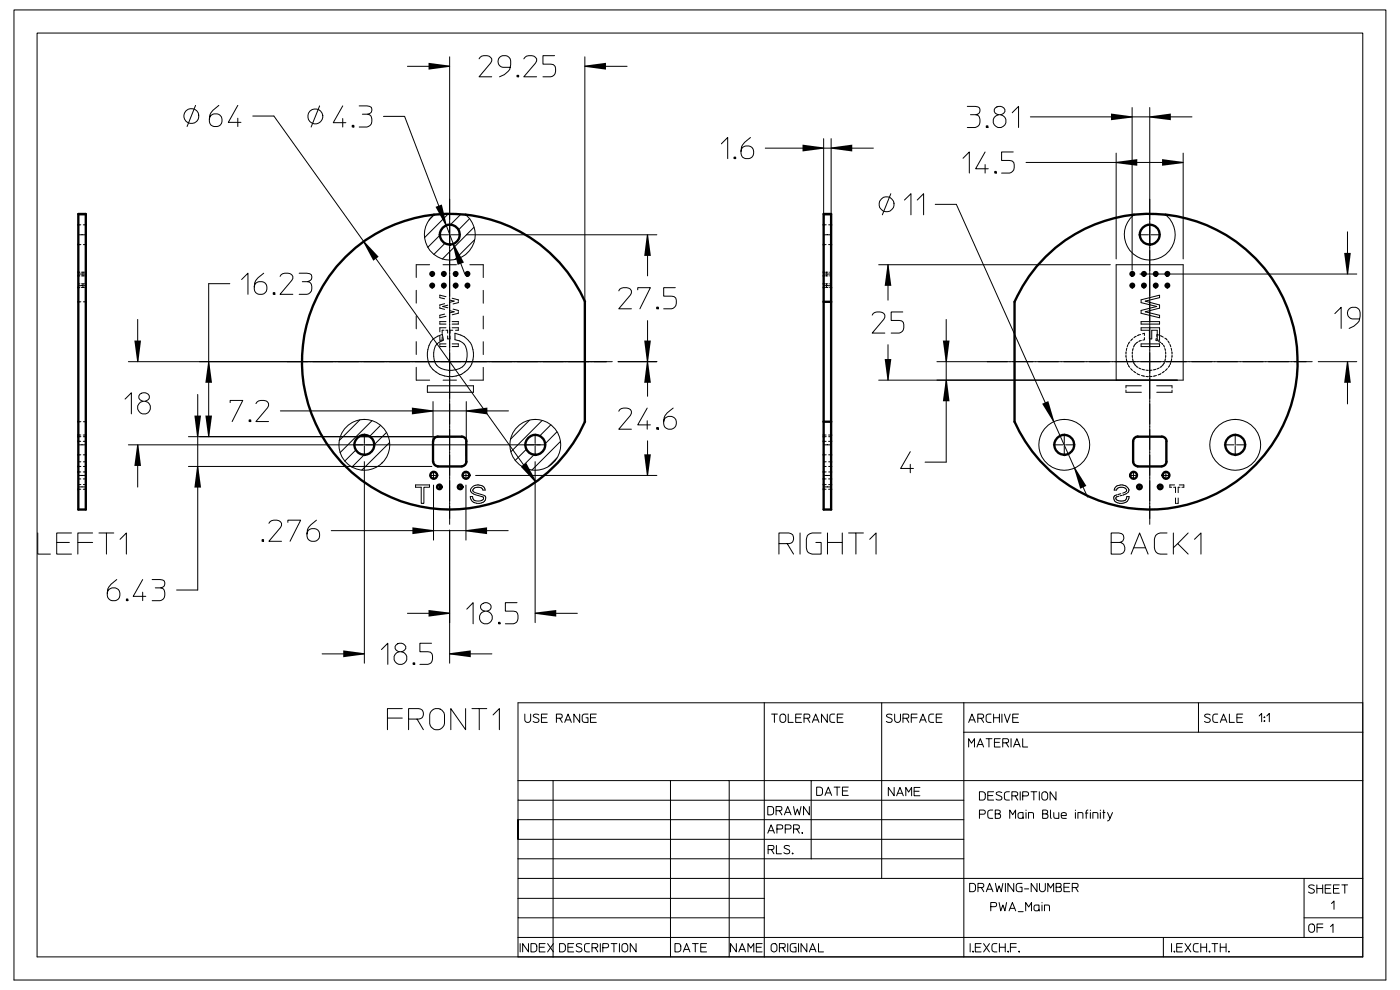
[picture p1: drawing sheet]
<svg xmlns="http://www.w3.org/2000/svg" width="297mm" height="210mm" viewBox="0 0 297 210" stroke-linecap="round" stroke-linejoin="round" font-family="sans-serif">
<g fill="none" stroke="#000" stroke-width=".21">
<path d="M3 2.1h291v205.8h-291zM7.9 7h281.2v196h-281.2zM86.4 14.1h9M95.4 12.1v97.9M101.6 12.5a1.62 1.62 0 0 1 2.7 0v.4l-.2 .5-2.5 2.9h2.7M108.2 14.3h-1.6a1.32 1.32 0 0 1-.7-2 1.32 1.32 0 0 1 2.1-.1 2.8 2.8 0 0 1-2 4.1M109.7 16h.3v.3h-.3zM109.8 16.1l.1 .1zM111.1 12.5a1.66 1.66 0 0 1 2.7 0v.4l-.2 .5-2.5 2.9h2.7M117.7 11.8h-2.5v1.8l2.2 .1a1.53 1.53 0 0 1-.6 2.6h-1.6M124.1 14.1h8.9M124.1 12.1v76.1"/>
<path d="M41.5 22.4l-1.8 4.4M46.4 22.4a3.3 3.3 0 0 0-2 3.3 1.41 1.41 0 0 0 2 1 1.41 1.41 0 0 0 .5-2.1 1.41 1.41 0 0 0-2.2-.1l-.3 .8M50.4 22.4l-2 3.6h2.7M50.4 25.1v1.7M53.6 24.6h4.5l55.6 77.6M67.8 22.5l-1.8 4.4M72.7 22.5l-2 3.5h2.7M72.7 25.1v1.8M74.7 26.6h.4v.3h-.4zM74.9 26.7l.1 .1zM76.2 22.5l2.2 .1a.88 .88 0 0 1 .5 1 .88 .88 0 0 1-.9 .6 1.37 1.37 0 0 1 .5 2.4l-.6 .3h-1.7M76.9 24.2h1.1"/>
<path d="M81.4 24.7h4.4l12.8 33.3M153 30.5l1.4-1.3v4.4M155.7 33.3h.4v.3h-.4zM155.8 33.4l.2 .1zM159.2 29.2a3.3 3.3 0 0 0-2 3.3 1.39 1.39 0 0 0 1.8 1.1 1.39 1.39 0 0 0 .8-1.9 1.39 1.39 0 0 0-1.9-.6l-.4 .2-.3 .8M162.3 31.4h23M174.7 29.4v17.1M176.3 29.4v17.1M204.3 33.6l1.3-1.4v4.5M205.2 22.6l2.3 .1a.89 .89 0 0 1 .4 1 .89 .89 0 0 1-.9 .6 1.35 1.35 0 0 1 .8 2.1l-.2 .3-.7 .3h-1.7M205.9 24.3h1.1M209 32.2l-2 3.6h2.7"/>
<path d="M209 34.9v1.8M209.2 26.7h.4v.3h-.4zM209.4 26.8l.1 .1zM211 36.4h.3v.3h-.3zM211.1 22.9a1.2 1.2 0 0 1 1.3-.3 1.2 1.2 0 0 1 .8 1.1 1.18 1.18 0 0 1-1.3 .6 1.18 1.18 0 0 1-1-1.1zM211.1 36.5l.1 .1zM211.8 24.3a1.39 1.39 0 0 0-.9 2.2 1.39 1.39 0 0 0 2.3 0 1.39 1.39 0 0 0-.9-2.2M214.7 23.9l1.4-1.3v4.4M214.9 32.2h-2.4v1.8l2.2 .1a1.53 1.53 0 0 1-.6 2.6h-1.6M217.7 34.5h33.3M218.6 24.8h34.3M236.8 32.5v22.4"/>
<path d="M240.2 22.8v34.5M243.9 22.8v87.2M251 32.5v22.4M16.6 45.6h1.6M51.3 59.3l1.3-1.3v4.4M56 58a3.1 3.1 0 0 0-2 3.8 1.38 1.38 0 0 0 2.1 .4 1.38 1.38 0 0 0 0-2.2 1.38 1.38 0 0 0-2.1 .4l-.1 .4M59.4 58.6a1.66 1.66 0 0 1 2.7 0v.5l-.2 .4-2.5 2.9h2.7M63.5 58l2.2 .1a.9 .9 0 0 1 .4 1 .9 .9 0 0 1-.9 .7 1.29 1.29 0 0 1 .8 2l-.5 .5-.4 .1h-1.6M64.1 59.8h1.1M92.1 45.5a5.4 5.4 0 0 0-.6 7.9 5.4 5.4 0 0 0 7.9 0 5.4 5.4 0 0 0-.6-7.9M92.1 45.5l-1.1 1.2M93.3 49.9l-2.6 2.6"/>
<path d="M94.4 51.6l-2.4 2.4M95.1 45.4l-5 5M97.8 45.5l-2.3 2.2M99 49.8h40.3M99.6 46.4l-2.3 2.4M100.5 48.2l-6.7 6.8M100.7 50.9l-4.2 4.2M137.4 49.8v8.7M174.7 45.6h1.6M186.4 56.2h49.1M188.4 56.2v7.5M189 41.1l-1.8 4.5"/>
<path d="M191.9 42.4l1.4-1.3v4.5M194.6 42.4l1.3-1.3v4.5M198.4 43.3h4.5l27.8 62.1M240.6 45.5a5.4 5.4 0 0 0-.7 7.9 5.4 5.4 0 0 0 8 0 5.4 5.4 0 0 0-.6-7.9M241.8 58.1h46M285.9 49.2v8.9M27.2 76.7h101.5M29.2 67.8v8.9M48.8 60.2h-4.5v32.4M58 62.1h.3v.3h-.3zM58.1 62.2l.1 .1zM91.9 71.9l1.9-1 .3 1.3a2.82 2.82 0 0 0-2.1 3.4 2.91 2.91 0 0 0 3.2 3 3.3 3.3 0 0 0 3.8-2.3 3.7 3.7 0 0 0-.9-3.6l-.6-.4-1-.2v-1.4a4.6 4.6 0 0 1 3.9 4.9 4.6 4.6 0 0 1-4.5 4.3 4.8 4.8 0 0 1-4.8-2.6 4.8 4.8 0 0 1 .8-5.4z"/>
<path d="M93.3 72.2h.5M95 71.9h.5M131.1 76.7h8.2M131.3 61.7a1.62 1.62 0 0 1 2.6 0v.5l-.2 .4-2.4 2.9h2.6M135.3 61.5v-.5h2.7l-2.3 4.5M137.4 68v16.1M139.3 65.1h.4v.4h-.4zM139.5 65.3l.1 .1zM143.3 61h-2.5v1.8l2.2 .1a1.53 1.53 0 0 1-.5 2.6h-1.7M185 66.8a1.62 1.62 0 0 1 2.7 0v.5l-.2 .4-2.5 3h2.7M188.4 73.1v7.5M191.5 66.2h-2.4v1.8l2.2 .1a1.56 1.56 0 0 1-.6 2.6h-1.6"/>
<path d="M198.8 76.7h78.3M200.7 67.8v30.2h-4.4M240.6 77.1l.6 .7M241.2 72.7l-.6 .7M242.1 63.6l3.9-1v.5l-3 .8 3 .8v.7l-3 .7 3 .8v.5l-3.9-.9v-.6l3.3-.9-3.3-.8zM242.1 69.5h3.9v2.7h-.5v-2.1h-1.2v1.8h-.5v-1.8h-1.7zM242.1 68.2h3.9v.5h-3.9zM242.1 72.9h3.9v.6h-3.9zM246.9 77.1l-.6 .7M279.6 76.7h8.2M283.2 66.5l1.3-1.3v4.5M285.9 76.7v9"/>
<path d="M288.4 67.7h-1.5a1.32 1.32 0 0 1-.8-2 1.32 1.32 0 0 1 2.1-.2 2.85 2.85 0 0 1-2 4.2M26.5 84.7l1.4-1.4v4.5M27.2 94.4h87.4M29.2 94.4v8.9M29.7 83.6a1.17 1.17 0 0 1 1.2-.2 1.17 1.17 0 0 1 .8 1 1.16 1.16 0 0 1-1.3 .7 1.16 1.16 0 0 1-.9-1.1zM30.3 85.1a1.37 1.37 0 0 0-.9 2.1 1.37 1.37 0 0 0 2.3 0 1.37 1.37 0 0 0-.9-2.1M40 92.6h56.7M40 98.9h51.6M41.9 83.7v41.5h-4.4M48.8 85.4v-.5h2.7l-2.3 4.5M52.8 89.1h.4v.3h-.4zM53 89.2l.1 .1z"/>
<path d="M54.3 85.6a1.63 1.63 0 0 1 2.7 0v.5l-.2 .4-2.5 2.9h2.7M59.5 87.2h48.4M75.5 95.5l-2.4 2.3M76.3 89.1l-4.3 4.3M77.3 96.5l-2.7 2.6M77.3 97.9v42.8M78.9 89.2l-6.8 6.8M80.7 90.2l-2.3 2.4M81.2 98.1l-.2 .1M82 91.7l-2.6 2.6M82.7 93.9l-5.9 5.8M90.7 81.8h9.7v1.4h-9.7z"/>
<path d="M91.9 85.2v11.5M98.9 85.2v11.5M111.7 95.3l-2.4 2.4M112.3 89.1l-4 4.1M113.3 96.5l-2.5 2.5M113.5 97.9v34.2M115 89.2l-6.6 6.6M116.8 90.1l-2.3 2.4M118.1 97.1l-1.8 1.9M118.1 91.6l-2.5 2.5M118.9 93.7l-6.1 6M131.3 87.2a1.62 1.62 0 0 1 2.6 0l-.2 .9-2.4 2.9h2.6"/>
<path d="M137.3 86.6l-2 3.5h2.7M137.3 89.2v1.8M137.4 93.5v7.4M139.3 90.7h.4v.3h-.4zM139.5 90.8l.1 .1zM142.8 86.6a3.2 3.2 0 0 0-2 3.3 1.41 1.41 0 0 0 2 1 1.41 1.41 0 0 0 .5-2.1 1.41 1.41 0 0 0-2.2-.1l-.3 .8M186.4 80.6h64.6v-24.4h-14.2v24.4M193.1 95.8l-2 3.6h2.7M193.1 98.5v1.8M8 113.1v4.4h2.7M12 115.1h2.7M15.2 113.1h-3.2v4.4h3.2"/>
<path d="M16.5 115.1h3.1M19.6 113.1h-3.1v4.4M21 113.1h1.6v4.4M22.6 113.1h1.5M25.5 114.4l1.3-1.3v4.4M55.6 114.5h.3v.3h-.3zM55.7 114.6l.1 .1zM57 111a1.63 1.63 0 0 1 2.7 0v.5l-.2 .4-2.5 2.9h2.7M61.1 110.8v-.5h2.7l-2.3 4.5M67.1 110.3a3.2 3.2 0 0 0-2 3.4 1.39 1.39 0 0 0 1.8 1.1 1.39 1.39 0 0 0 .9-1.9 1.39 1.39 0 0 0-2-.7l-.4 .3-.3 .8M70.3 112.6h37.5M88.2 102.9h2.9v.5h-1.2v3.4h-.5v-3.4h-1.2z"/>
<path d="M92 102.9v11.7M95.4 112.5v28.2M98.8 102.9v11.7M100.2 103.4a1.69 1.69 0 0 1 2.7 .6h-.5a1.2 1.2 0 0 0-1.1-.6 1.2 1.2 0 0 0-1 .7l.5 .4 1.7 .5a.86 .86 0 0 1 .6 1 .86 .86 0 0 1-.9 .7 1.71 1.71 0 0 1-2.4-1.4h.5a1.13 1.13 0 0 0 1.6 .9l.3-.1a.43 .43 0 0 0 .4-.3 .43 .43 0 0 0-.2-.4l-.9-.3a1.91 1.91 0 0 1-1.7-1.1zM100.9 100.9h38.4M165.2 115.3v2.2M167 115.3h-1.8v-2.2h2.2a1.14 1.14 0 0 1 1 1.3 1.14 1.14 0 0 1-1.4 .9l1.3 2.2M169.7 113.1v4.4M174.2 113.1h-1.9a1.33 1.33 0 0 0-1.2 1.3 3.2 3.2 0 0 0 .4 2.8l.8 .3h1.9v-2.4h-1.1M175.5 113.1v4.4M175.5 115.1h3.2M178.7 113.1v4.4"/>
<path d="M180 113.1h1.6v4.4M181.6 113.1h1.6M184.5 114.4l1.3-1.3v4.4M235.7 115.1h1.8a1.27 1.27 0 0 1 1.1 1.1 1.27 1.27 0 0 1-.9 1.3h-2v-4.4l2.2 .1a1.01 1.01 0 0 1 .5 1.1 1.01 1.01 0 0 1-.9 .8M236.8 105a.86 .86 0 0 0-.6 1 .86 .86 0 0 0 .9 .7 1.71 1.71 0 0 0 2.4-1.4h-.5a1.13 1.13 0 0 1-1.6 .9l-.3-.1a.43 .43 0 0 1-.4-.3 .43 .43 0 0 1 .2-.4l.2-.1M238.5 104.5l.4-.2a.81 .81 0 0 0-.3-.8 .81 .81 0 0 0-.8-.1 .88 .88 0 0 0-.9 .6h-.5a1.63 1.63 0 0 1 2.5-.9l.2 .3a.71 .71 0 0 1 .2 1.1M238.9 104.8l-.5 .2M240 117.5l1.8-4.4 1.8 4.4M240.5 116.2h2.5M247.6 113.1h-1.5a1.4 1.4 0 0 0-1.2 1.3v1.8a1.35 1.35 0 0 0 1.2 1.3h1.5M248.2 102.9v.5M248.9 113.1v4.4"/>
<path d="M249.8 115.3l-.9 .9M251.1 102.9v.5M252.1 113.1l-2.3 2.2 2.3 2.2M253.4 114.4l1.4-1.3v4.4M24.8 122.9a3.3 3.3 0 0 0-2 3.4 1.36 1.36 0 0 0 2 .9 1.36 1.36 0 0 0 0-2.3 1.36 1.36 0 0 0-2 .9M26.8 127.1h.3v.3h-.3zM26.9 127.2l.1 .1zM30.3 122.9l-2 3.6h2.6M30.3 125.6v1.8M32.3 122.9l2.2 .1a.89 .89 0 0 1 .4 1 .89 .89 0 0 1-.8 .7 1.35 1.35 0 0 1 .8 2l-.3 .4-.6 .3h-1.7M32.9 124.7h1.2M68.3 138.7h9"/>
<path d="M80.9 137.8l1.4-1.4v4.5M84 136.8a1.18 1.18 0 0 1 1.3-.3 1.18 1.18 0 0 1 .8 1.1 1.18 1.18 0 0 1-1.3 .7 1.18 1.18 0 0 1-1-1.2zM84.7 138.2a1.37 1.37 0 0 0-.9 2.1 1.37 1.37 0 0 0 2.3 0 1.37 1.37 0 0 0-.9-2.1M86.4 130.1h9M91.5 136.4h-2.4v1.8l2.2 .2a1.56 1.56 0 0 1-.5 2.5h-1.7M95.4 138.7h9M99 129.2l1.4-1.4v4.5M102.2 128.2a1.15 1.15 0 0 1 1.2-.3 1.15 1.15 0 0 1 .8 1.1 1.16 1.16 0 0 1-1.3 .6 1.16 1.16 0 0 1-.9-1.1zM102.8 129.6a1.37 1.37 0 0 0-.9 2.1 1.37 1.37 0 0 0 2.3 0 1.37 1.37 0 0 0-.9-2.1M105.8 132h.3v.3h-.3zM105.9 132.1l.1 .1zM109.7 127.8h-2.5v1.8l2.3 .1a1.55 1.55 0 0 1-.6 2.6h-1.7"/>
<path d="M113.5 130.1h9M82.2 152.3h3.1M85.3 150.3h-3.1v4.5M86.7 152.5v2.3M87.6 140.6h.4v.3h-.4zM87.7 140.7l.1 .1zM88.5 152.5h-1.8v-2.2h2.1a1.13 1.13 0 0 1 1 1.3 1.13 1.13 0 0 1-1.3 .9l1.3 2.3M91.5 150.9a1.59 1.59 0 0 1 1.6-.6 1.59 1.59 0 0 1 1.2 1.4v1.7a1.58 1.58 0 0 1-1.6 1.4 1.58 1.58 0 0 1-1.5-1.4v-1.7zM98.8 150.3v4.5l-3.2-4.5v4.5M100.1 150.3h1.6v4.5M101.7 150.3h1.6M104.6 151.7l1.3-1.4v4.5"/>
<path d="M111.3 151.5v1.2a.62 .62 0 0 0 .7 .6 .62 .62 0 0 0 .6-.6v-1.2M114.3 151.7a.6 .6 0 0 0-.7-.3 .6 .6 0 0 0-.4 .6l.9 .4a.49 .49 0 0 1 .2 .7 .49 .49 0 0 1-.7 .1l-.5-.2M114.9 152.3h1M116.1 151.5h-1.2v1.7h1.2M118 152.4v.8M118.7 152.4h-.7v-.9h.9a.45 .45 0 0 1 .4 .5 .45 .45 0 0 1-.6 .4l.6 .8M119.8 153.2l.7-1.7 .7 1.7M120 152.7h1M123 151.5v1.7l-1.3-1.7v1.7M124.7 151.5h-.9l-.3 .5 .1 1 .4 .2h.7v-.9h-.4M125.3 152.3h1M126.5 151.5h-1.2v1.7h1.2"/>
<path d="M162.1 149.1v37.2h-52.2v4.3M163.7 151.5h.6v1.7M164.3 151.5h.6M165.6 151.7a.62 .62 0 0 1 .6-.2 .62 .62 0 0 1 .5 .5v.7a.62 .62 0 0 1-.6 .6 .62 .62 0 0 1-.6-.6zM167.2 151.5v1.7h1.1M168.8 152.3h1.1M170 151.5h-1.2v1.7h1.2M170.6 152.4v.8M171.3 152.4h-.7v-.9h.8a.45 .45 0 0 1 .4 .5 .45 .45 0 0 1-.5 .4l.5 .8M172.3 153.2l.7-1.7 .7 1.7M172.5 152.7h1M175.5 151.5v1.7l-1.2-1.7v1.7"/>
<path d="M177.1 151.5h-.7l-.3 .2-.1 .3 .1 1 .3 .2h.7M177.6 152.3h1.1M178.9 151.5h-1.3v1.7h1.3M187 149.1h-77.1v16.5M189.2 151.7a.6 .6 0 0 0-.6-.3 .6 .6 0 0 0-.5 .6l.9 .4a.49 .49 0 0 1 .2 .7 .49 .49 0 0 1-.7 .1l-.5-.2M189.8 151.5v1.2a.62 .62 0 0 0 .6 .6 .62 .62 0 0 0 .6-.6v-1.2M191.6 152.4v.8M192.3 152.4h-.7v-.9h.8a.45 .45 0 0 1 .4 .5 .45 .45 0 0 1-.5 .4l.5 .8M193.3 152.3h1.3M194.6 151.5h-1.3v1.7M195.1 153.2l.7-1.7 .7 1.7M195.3 152.7h1"/>
<path d="M198.1 151.5h-.8l-.3 .5 .1 1 .2 .2h.8M198.6 152.3h1.1M199.8 151.5h-1.2v1.7h1.2M204.5 149.1v53.9h42.3v-4.1M204.5 149.1h-17.5v16.5M204.5 149.1h49.7v6.2M204.5 155.3h84.6M205.5 153.2l.7-1.7 .7 1.7M205.5 158.5v-1.8l.6 .9 .6-.9v1.8M205.7 152.7h1M207.3 158.5l.7-1.8 .7 1.8M207.4 152.4v.8"/>
<path d="M207.5 157.9h1M208.1 152.4h-.7v-.9h.9a.45 .45 0 0 1 .4 .5 .45 .45 0 0 1-.6 .4l.6 .8M209.2 156.7h.6v1.8M209.8 156.7h.6M210.3 151.5h-.8l-.2 .2-.1 .3 .1 1 .2 .2h.8M210.8 151.5v1.7M210.8 152.3h1.2M211 157.5h1M212 151.5v1.7M212.2 156.7h-1.2v1.8h1.2M212.5 151.5v1.7M212.7 157.6v.9"/>
<path d="M213.1 151.5l.6 1.7 .6-1.7M213.4 157.6h-.7v-.9h.9a.45 .45 0 0 1 .4 .5 .45 .45 0 0 1-.6 .4l.6 .9M214.5 156.7v1.8M214.8 152.3h1.1M215 158.5l.7-1.8 .7 1.8M215.2 157.9h1M216.1 151.5h-1.3v1.7h1.3M217 156.7v1.8h1M254.2 149.1h34.9v37.2M256.7 151.7a.6 .6 0 0 0-.7-.3 .6 .6 0 0 0-.4 .6l.9 .4a.49 .49 0 0 1 .2 .7 .49 .49 0 0 1-.7 .1l-.5-.2M258.3 151.5h-.7l-.3 .5 .1 1 .2 .2h.7M258.9 153.2l.7-1.7 .7 1.7"/>
<path d="M259.1 152.7h1M260.8 151.5v1.7h1.1M262.4 152.3h1.1M263.6 151.5h-1.2v1.7h1.2M267.1 151.9l.6-.6v1.8M268.2 152.9l.1 .1zM268.2 152.1l.1 .1zM268.2 153h.1M268.2 152.2h.1M268.7 151.9l.6-.6v1.8M109.9 165.6v4.1h94.6M109.9 178v-4.1v4.1"/>
<path d="M109.9 169.7v16.6M109.9 165.6h32.3M109.9 173.9h94.6M109.9 178h94.6M117.3 165.6v37.4h24.9v-37.4M142.2 165.6h12.5v37.4h-12.5M154.7 165.6h17.4M162.9 171.1h.7l.4 .2 .1 1-.2 .4-1 .2zM162.9 176.7l.7-1.7 .7 1.7M163.1 176.2h1M164.6 172v.9M164.7 179.3v1.8h1.1"/>
<path d="M164.8 175.9h.9a.44 .44 0 0 0 .4-.5 .44 .44 0 0 0-.4-.4h-.9v1.7M165.3 172h-.7v-.9h.9a.45 .45 0 0 1 .4 .5 .45 .45 0 0 1-.6 .4l.6 .9M166.4 172.9l.7-1.8 .7 1.8M166.6 175.9h.8a.44 .44 0 0 0 .4-.5 .44 .44 0 0 0-.4-.4h-.8v1.7M166.7 172.3h.9M167.5 179.5a.6 .6 0 0 0-.7-.2 .6 .6 0 0 0-.4 .6l.9 .4a.45 .45 0 0 1 .2 .5 .45 .45 0 0 1-.4 .3l-.8-.2M168.3 171.1l.4 1.8 .5-1.3 .4 1.3 .3-1.8M168.3 175.9v.8M169.1 175.9h-.8v-.9h.9a.45 .45 0 0 1 .4 .5 .45 .45 0 0 1-.5 .4l.5 .8M170.1 176.6l.2 .1zM170.2 176.7h.1M171.7 171.1v1.8l-1.2-1.8v1.8"/>
<path d="M173.2 167h.8l.4 .3 .1 .9-.2 .4-1.1 .1zM175 168.7l.7-1.7 .7 1.7M175.3 168.2h.9M177 167h.6v1.7M177.6 167h.6M178.7 167.8h1.1M180 167h-1.3v1.7h1.3M187 165.6h-14.9v16.6M187 165.6h102.1M187 165.6v20.7M189.7 167v1.8l-1.2-1.8v1.8M190.2 168.8l.7-1.8 .7 1.8"/>
<path d="M190.4 168.3h1M192.2 168.8v-1.8l.6 1 .6-1v1.8M193.9 167.8h1.1M195.2 167h-1.3v1.8h1.3M207.8 167.9h.7l.5 .4v.9l-.2 .4-1 .1zM207.8 172.7h.8a.44 .44 0 0 0 .4-.4 .44 .44 0 0 0-.4-.5h-.8v1.8M209.5 168.8h1.1M210.6 171.8l-.9 .2-.2 .4 .1 1 .3 .2h.7M210.8 167.9h-1.3v1.8h1.3M211.1 172.6h.7a.49 .49 0 0 1 .5 .5 .49 .49 0 0 1-.4 .5h-.8v-1.8h.7l.4 .2v.3l-.4 .3M212.5 168.1a.72 .72 0 0 0-1.2 .3l1 .5a.47 .47 0 0 1 .2 .7 .47 .47 0 0 1-.7 .1l-.5-.2M214.1 167.9l-.8 .2-.2 .4v1l.3 .2h.7"/>
<path d="M214.2 173.6v-1.8l.6 1 .6-1v1.8M214.7 168.8v.9M215.4 168.8h-.7v-.9h.8a.45 .45 0 0 1 .4 .6 .45 .45 0 0 1-.5 .3l.5 .9M216.4 167.9v1.8M217 168.8h.8a.44 .44 0 0 0 .4-.4 .44 .44 0 0 0-.4-.5h-.8v1.8M217 173.3l-.4 .3-.5-.1v-1l.9-.1 .1 1.2M217.7 171.8v.1M217.7 172.4v1.2M218.2 173.6v-1.2l1 .1 .1 1.1M218.7 167.9h.6v1.8M219.3 167.9h.7M220.5 167.9v1.8"/>
<path d="M221.2 172.6h.7a.49 .49 0 0 1 .4 .5 .49 .49 0 0 1-.3 .5h-.8v-1.8h.7l.3 .2v.3l-.3 .3M221.2 168.1a.64 .64 0 0 1 1 .4v.7a.62 .62 0 0 1-.6 .5 .62 .62 0 0 1-.6-.5v-.7zM222.8 171.8v1.5l.2 .3M223.6 172.4v.8l.1 .3 .3 .1h.6v-1.2M224 167.9v1.8l-1.2-1.8v1.8M225.1 173h1.1a.55 .55 0 0 0-.4-.6 .55 .55 0 0 0-.7 .3l.2 .8 .9 .1M228.1 171.8v.1M228.1 172.4v1.2M228.7 173.6v-1.2h.8l.2 .1v1.1M230.3 172.5h.5M230.8 171.8l-.4 .3v1.5M231.3 171.8v.1"/>
<path d="M231.3 172.4v1.2M231.8 173.6v-1.2h.9l.2 .1v1.1M233.4 171.8v.1M233.4 172.4v1.2M234 172.4h.4M234.1 171.8v1.8M234.9 172.4l.6 1.2 .5-1.2M235.5 173.6l-.3 .5h-.3M109.9 190.6v4.1h52.2M109.9 194.7v8.3M109.9 198.9h179.2M109.9 190.6h52.2"/>
<path d="M109.9 182.2h94.6M162.9 180.2v.9M163.7 180.2h-.8v-.9h.9a.45 .45 0 0 1 .4 .6 .45 .45 0 0 1-.5 .3l.5 .9M168.1 181l.1 .1zM168.2 181h.1M205.7 187.4h.9l.3 .3v1.1l-.3 .3-.9 .1zM207.5 188.3v.9M208.2 188.3h-.7v-.9h.8a.45 .45 0 0 1 .4 .5 .45 .45 0 0 1-.5 .4l.5 .9M209.2 189.2l.7-1.8 .7 1.8M209.4 188.6h1M210.2 192.3h.8a.44 .44 0 0 0 .4-.4 .44 .44 0 0 0-.4-.5h-.8v1.8M211.2 187.4l.3 1.8 .4-1.3 .5 1.3 .4-1.8"/>
<path d="M211.9 191.4l.4 1.8 .5-1.2 .4 1.2 .3-1.8M213.3 187.4v1.8M214.1 193.2l.7-1.8 .7 1.8M214.3 192.7h1M215.1 187.4v1.8l-1.3-1.8v1.8M216 193.4h1.1M216.8 187.4h-.9l-.2 .2-.1 .3 .1 1 .4 .3h.7v-1h-.4M217.3 188.6h.9M217.6 193.2v-1.8l.6 1 .6-1v1.8M220 187.4v1.8l-1.2-1.8v1.8M220.4 192.9a.59 .59 0 0 1-.5 .3 .59 .59 0 0 1-.5-.3v-.6l.2-.3h.8l.1 1.2M220.5 187.4v1.2a.62 .62 0 0 0 .6 .6 .62 .62 0 0 0 .7-.6v-1.2"/>
<path d="M221.1 191.4v.1M221.1 192v1.2M221.6 193.2v-1.2h.9l.1 .2v1M222.3 189.2v-1.8l.6 1 .6-1v1.8M224 188.2h.8a.49 .49 0 0 1 .4 .4 .49 .49 0 0 1-.4 .6h-.8v-1.8h.7a.41 .41 0 0 1 .4 .4 .41 .41 0 0 1-.3 .4M225.7 188.2h1.1M226.9 187.4h-1.2v1.8h1.2M227.5 188.3v.9M228.2 188.3h-.7v-.9h.8a.45 .45 0 0 1 .4 .5 .45 .45 0 0 1-.5 .4l.5 .9M276.6 186.3v12.6M277.8 196.1a.61 .61 0 0 1 .7-.1 .61 .61 0 0 1 .4 .5v.7a.62 .62 0 0 1-.6 .6 .62 .62 0 0 1-.7-.6v-.7zM278.8 187.9a.74 .74 0 0 0-1.2 .2l1 .5a.45 .45 0 0 1 .2 .5 .45 .45 0 0 1-.5 .4l-.7-.3"/>
<path d="M279.4 187.7v1.8M279.4 188.5h1.2M279.4 196.8h1.2M280.6 187.7v1.8M280.6 196h-1.2v1.8M281.1 188.5h1.1M282.3 196.6l.5-.6v1.8M282.4 187.7h-1.3v1.8h1.3M282.5 191.7l.5-.6v1.8M282.9 188.5h1.1M284.1 187.7h-1.2v1.8h1.2M284.7 187.7h.6v1.8"/>
<path d="M285.3 187.7h.6M289.1 186.3v8.4h-12.5M289.1 194.7v8.3M289.1 186.3h-127v16.7M110.3 200.2v1.7M112.1 200.2v1.7l-1.2-1.7v1.7M112.6 200.2h.9l.3 .3 .1 .9-.2 .4-1.1 .1zM114.4 200.9h1.1M115.6 200.2h-1.2v1.7h1.2M116.2 200.2l1.2 1.7M117.4 200.2l-1.2 1.7M118.7 200.2h.7l.4 .2 .1 1-.3 .5h-.9z"/>
<path d="M120.5 200.9h1M121.7 200.2h-1.2v1.7h1.2M123.4 200.3a.61 .61 0 0 0-.7-.2 .61 .61 0 0 0-.4 .6l.9 .4a.44 .44 0 0 1 .3 .5 .44 .44 0 0 1-.5 .3l-.8-.2M125.1 200.2h-.8l-.3 .5 .1 1 .4 .2h.6M125.6 201v.9M126.3 201h-.7v-.8h.8a.45 .45 0 0 1 .4 .5 .45 .45 0 0 1-.5 .3l.5 .9M127.4 200.2v1.7M127.9 201h.8a.44 .44 0 0 0 .4-.4 .44 .44 0 0 0-.4-.4h-.8v1.7M129.6 200.2h.6v1.7M130.2 200.2h.7M131.4 200.2v1.7M132 200.4a.64 .64 0 0 1 .7-.2 .64 .64 0 0 1 .5 .5v.7a.62 .62 0 0 1-.6 .5 .62 .62 0 0 1-.7-.5z"/>
<path d="M134.9 200.2v1.7l-1.2-1.7v1.7M143.2 200.2h.9l.3 .3v.9l-.2 .4-1 .1zM145 201.9l.7-1.7 .7 1.7M145.2 201.4h1M146.9 200.2h.6v1.7M147.5 200.2h.6M148.7 200.9h1M149.9 200.2h-1.2v1.7h1.2M156.2 200.2v1.7l-1.2-1.7v1.7M156.7 201.9l.7-1.7 .8 1.7M157 201.4h.9M158.7 201.9v-1.7l.6 .9 .6-.9v1.7"/>
<path d="M160.4 200.9h1.1M161.7 200.2h-1.3v1.7h1.3M163.8 200.3a.64 .64 0 0 1 1 .4v.7a.62 .62 0 0 1-.6 .5 .62 .62 0 0 1-.6-.5v-.7zM165.3 201v.9M166.1 201h-.8v-.8h.9a.45 .45 0 0 1 .4 .5 .45 .45 0 0 1-.5 .3l.5 .9M167.1 200.2v1.7M168.9 200.2h-.9l-.4 .5v.7l.2 .4 1.1 .1v-1h-.4M169.4 200.2v1.7M171.2 200.2v1.7l-1.3-1.7v1.7M171.7 201.9l.7-1.7 .7 1.7M171.9 201.4h1M173.6 200.2v1.7h1.1"/>
<path d="M205.8 200.2v1.7M206.3 201.8l.2 .1zM206.4 201.9h.1M206.9 200.9h1.1M208.1 200.2h-1.2v1.7h1.2M208.7 200.2l1.2 1.7M209.9 200.2l-1.2 1.7M211.5 200.2l-.9 .1-.2 .4v.7l.2 .4 .9 .1M212 200.2v1.7M212 200.9h1.3M213.3 200.2v1.7M213.8 201.8l.1 .1z"/>
<path d="M213.9 201.9h.1M214.3 200.9h1.3M215.6 200.2h-1.3v1.7M216.1 201.8l.2 .1zM216.2 201.9h.1M248.5 200.2v1.7M249.1 201.8l.1 .1zM249.2 201.9h.1M249.6 200.9h1.1M250.9 200.2h-1.3v1.7h1.3M251.4 200.2l1.2 1.7M252.6 200.2l-1.2 1.7"/>
<path d="M254.2 200.2l-.9 .1-.1 .4v.7l.1 .4 .9 .1M254.7 200.2v1.7M254.7 200.9h1.3M256 200.2v1.7M256.5 201.8l.1 .1zM256.6 201.9h.1M257.1 200.2h.6v1.7M257.7 200.2h.6M258.9 200.2v1.7M258.9 200.9h1.2M260.1 200.2v1.7M260.6 201.8l.1 .1z"/>
<path d="M260.7 201.9h.1"/>
<circle cx="40.6" cy="24.6" r="1.58"/>
<circle cx="66.9" cy="24.7" r="1.6"/>
<circle cx="188.1" cy="43.3" r="1.58"/>
<circle cx="77.3" cy="94.4" r="5.4"/>
<circle cx="113.6" cy="94.4" r="5.4"/>
<circle cx="225.8" cy="94.4" r="5.4"/>
<circle cx="262" cy="94.4" r="5.4"/>
</g>
<path d="M92.7 103.3h1M93.2 102.8v1M97.1 103.3h1M97.6 102.8v1M241.2 103.3h1M241.7 102.8v1M245.6 103.3h1M246.1 102.8v1" fill="none" stroke="#000" stroke-width=".21" stroke-dasharray=".5 .1 0 .1"/>
<g fill="none" stroke="#000" stroke-width=".21" stroke-dasharray=".4 0 0 0">
<path d="M91.2 58.1h.9M91.7 57.7v.9M93.7 58.1h.9M94.2 58.6v-.9M96.2 58.1h.9M96.7 58.6v-.9M98.7 58.1h.9M99.1 58.6v-.9M239.7 58.1h.9M240.2 58.6v-.9M242.2 58.1h.9M242.6 58.6v-.9"/>
<path d="M244.7 58.1h.9M245.1 57.7v.9M247.2 58.1h.9M247.6 58.6v-.9M91.2 60.6h.9M91.7 60.2v.8M93.7 60.6h.9M94.2 60.2v.8M96.2 60.6h.9M96.7 61v-.8M98.7 60.6h.9M99.1 61v-.8"/>
<path d="M239.7 60.6h.9M240.2 60.2v.8M242.2 60.6h.9M242.6 60.2v.8M244.7 60.6h.9M245.1 60.2v.8M247.2 60.6h.9M247.6 61v-.8"/>
</g>
<g fill="none" stroke="#000" stroke-width=".21" stroke-dasharray=".7 .1 0 .1">
<path d="M16.6 49.8h1.6M18.2 58.1h-1.6M174.7 58.1h1.6M176.3 49.8h-1.6M16.6 60.6h1.6M176.3 60.6h-1.6M18.2 94.4h-1.6M174.7 94.4h1.6M16.6 100.9h1.6M18.2 103.3h-1.6M91.2 100.9h1.6M92 100v1.7"/>
<path d="M98 100.9h1.7M98.8 100v1.7M174.7 103.3h1.6M176.3 100.9h-1.6M239.6 100.9h1.7M240.5 100v1.7M246.5 100.9h1.6M247.3 101.7v-1.7"/>
</g>
<path d="M93.1 49.8h4.6M95.4 52.1v-4.6M241.6 49.8h4.6M243.9 52.1v-4.6M75 94.4h4.6M77.3 96.7v-4.6M111.2 94.4h4.7M113.5 96.7v-4.6M223.4 94.4h4.7M225.8 96.7v-4.6M259.7 94.4h4.6M262 92.1v4.6" fill="none" stroke="#000" stroke-width=".21" stroke-dasharray="2.1 .3 0 .3"/>
<path d="M95.4 42.3v68.9M243.9 42.3v68.9M60.9 76.7h69M209.4 76.7h69" fill="none" stroke="#000" stroke-width=".21" stroke-dasharray="4.3 .5 0 .5"/>
<g fill="none" stroke="#000" stroke-width=".21" stroke-dasharray=".3 .3">
<path d="M17.6 57.7h-1M17.6 57.7v.8M17.6 58.5h-1M175.3 57.7h1M175.3 57.7v.8M175.3 58.5h1M16.6 61h1M17.6 61v-.8M17.6 60.2h-1M175.3 60.2h1M175.3 60.2v.8M175.3 61h1"/>
<path d="M239 74.1l.2-.8M239.2 77.2l-.2-.9M239.5 72.8l.6-.7M240.1 78.4l-.6-.7M240.1 78.4l.6 .5M240.1 72.1l.7-.7M240.3 76.3l.3 .8M240.6 73.4l-.3 .7M241.4 79.4l-.7-.5M241.5 71.1l-.7 .3M241.8 78.2l.7 .2M241.8 72.3l1-.2"/>
<path d="M242.5 78.4l.9 .2M243.4 79.9l-.9-.1M245 78.4l-.9 .2M245 78.4l.7-.2M245 79.8l-.9 .1M246.1 79.4l.7-.5M246.1 72.6l-.9-.4M246.5 71.3l-1-.4M246.8 78.9l.6-.5M246.9 77.1l.3-.8M247.2 74.1l-.3-.7M247.4 71.9l.5 .7"/>
<path d="M247.9 72.6l.4 .7M248 77.7l-.6 .7M248.5 74.1l-.2-.8M248.5 76.3l-.2 .9M237.8 105.1l-.7 .2"/>
</g>
<g fill="none" stroke="#000" stroke-width=".21" stroke-dasharray=".2 .2">
<path d="M17.6 58.5h.6M18.2 57.7h-.6M174.7 58.5h.6M175.3 57.7h-.6M17.6 61h.6M18.2 60.2h-.6M93.3 68.7v-.5M93.3 66.9v.5M93.3 65.4v-.7M93.3 72.9v.6M93.3 63.1v-.5M97.2 68.2v.5"/>
<path d="M97.2 65.9v.6M97.2 64.2v-.6M97.2 72.9v.6M97.2 70.1v-.6M174.7 61h.6M175.3 60.2h-.6M238.9 75.6v-.7M238.9 74.9l.1-.8M239 76.3l-.1-.7M239.2 73.3l.3-.5M239.5 77.7l-.3-.5M240.2 74.9v.7"/>
<path d="M240.2 75.6l.1 .7M240.3 74.1l-.1 .8M241.2 77.8l.6 .4M241.8 72.3l-.6 .4M243.4 78.6h.7M243.4 79.9h.7M245.7 78.2l.6-.4M246.6 72.9l-.5-.3M246.9 73.4l-.3-.5M247.2 76.3l.1-.7M247.3 75.6v-.7M247.3 74.9l-.1-.8"/>
<path d="M248 77.7l.3-.5M248.6 75.6l-.1 .7M248.6 74.9v.7M248.6 74.9l-.1-.8M236.8 105l.6-.2M238.4 105l-.6 .1M238.9 104.8l.4-.3M249.4 106.8h.5"/>
</g>
<path d="M95 70.1h-1.2M242.5 79.8l-1.1-.4M242.8 72.1v-1.4M242.8 70.7l-1.3 .4M245.5 70.9l-.3 1.3M246.1 79.4l-1.1 .4M246.5 71.3l.9 .6M238.9 81.8v1.4M248.6 83.2v-1.4M237.4 104.8l1.1-.3M249.4 103.4h-1.2M251.1 103.4h-1.2" fill="none" stroke="#000" stroke-width=".21" stroke-dasharray=".4 .4"/>
<path d="M238.9 83.2h9.7M248.6 81.8h-9.7" fill="none" stroke="#000" stroke-width=".21" stroke-dasharray="3.3 3.3"/>
<path d="M93.3 65.4l3 .7M93.3 64.7l3-.8M96.3 66.1l-3 .8M96.3 63.9l-3-.8M248.2 102.9h2.9" fill="none" stroke="#000" stroke-width=".21" stroke-dasharray="1 1"/>
<path d="M97.2 65.9l-3.3-.9M97.2 64.2l-3.3 .8M249.4 106.8v-3.4M249.9 103.4v3.4" fill="none" stroke="#000" stroke-width=".21" stroke-dasharray="1.1 1.1"/>
<path d="M93.3 67.4l3.9-.9M93.3 68.7h3.9M93.3 72.9h3.9M93.3 62.6l3.9 1M93.3 73.5h3.9M97.2 68.2h-3.9M97.2 69.5h-3.9" fill="none" stroke="#000" stroke-width=".21" stroke-dasharray="1.3 1.3"/>
<path d="M95 70.1v1.8M95.5 71.9v-1.8M95.5 70.1h1.7" fill="none" stroke="#000" stroke-width=".21" stroke-dasharray=".6 .6"/>
<path d="M93.3 69.5v2.7" fill="none" stroke="#000" stroke-width=".21" stroke-dasharray=".9 .9"/>
<path d="M93.8 70.1v2.1" fill="none" stroke="#000" stroke-width=".21" stroke-dasharray=".7 .7"/>
<path d="M88.3 56.2h14.2M102.5 80.6h-14.2" fill="none" stroke="#000" stroke-width=".21" stroke-dasharray="2.8 2.8"/>
<path d="M102.5 56.2v24.4M88.3 80.6v-24.4" fill="none" stroke="#000" stroke-width=".21" stroke-dasharray="2.7 2.7"/>
<g fill="none" stroke="#000" stroke-width=".21" stroke-dasharray=".5 .5">
<path d="M16.6 47.7h1.6M18.2 51.9h-1.6M174.7 51.9h1.6M176.3 47.7h-1.6M18.2 64h-1.6M16.6 93.6h1.6M16.6 92.3h1.6M16.6 96.5h1.6M18.2 89.5h-1.6M18.2 92.6h-1.6M18.2 98h-1.6M18.2 98.9h-1.6"/>
<path d="M174.7 93.6h1.6M174.7 92.3h1.6M176.3 98h-1.6M176.3 96.5h-1.6M176.3 92.6h-1.6M176.3 98.9h-1.6M16.6 101.6h1.6M16.6 100.1h1.6M16.6 103.8h1.6M18.2 102.8h-1.6M174.7 103.8h1.6M174.7 101.6h1.6"/>
<path d="M176.3 102.8h-1.6M176.3 100.1h-1.6"/>
</g>
<g fill="#000">
<path d="M90.9 13.3l4.5 .6v.3l-4.5 .6z" fill-rule="evenodd"/>
<path d="M124.1 13.9l4.5-.6v1.5l-4.5-.6z" fill-rule="evenodd"/>
<path d="M170.3 30.7l4.4 .6v.2l-4.4 .6z" fill-rule="evenodd"/>
<path d="M176.3 31.3l4.5-.6v1.4l-4.5-.6z" fill-rule="evenodd"/>
<path d="M236.8 34.4l4.5-.6v1.4l-4.5-.6z" fill-rule="evenodd"/>
<path d="M235.7 24.1l4.5 .6v.2l-4.5 .6z" fill-rule="evenodd"/>
<path d="M243.9 24.7l4.5-.6v1.4l-4.5-.6z" fill-rule="evenodd"/>
<path d="M246.5 33.8l4.5 .6v.2l-4.5 .6z" fill-rule="evenodd"/>
<path d="M77 51.3l.3-.1 3 3.3-1.1 .8z" fill-rule="evenodd"/>
<path d="M92.4 43.9l1.3-.5 1.1 4.4-.3 .1z" fill-rule="evenodd"/>
<path d="M96 51.8l.3-.1 2.1 4-1.3 .5z" fill-rule="evenodd"/>
<path d="M137.2 49.8h.3l.6 4.5h-1.4z" fill-rule="evenodd"/>
<path d="M188.3 56.2h.2l.6 4.4h-1.4z" fill-rule="evenodd"/>
<path d="M285.2 53.6h1.4l-.6 4.5h-.2z" fill-rule="evenodd"/>
<path d="M28.5 72.2h1.4l-.5 4.5h-.3z" fill-rule="evenodd"/>
<path d="M44.2 76.7h.2l.6 4.5h-1.4z" fill-rule="evenodd"/>
<path d="M136.7 72.2h1.4l-.6 4.5h-.3z" fill-rule="evenodd"/>
<path d="M137.2 76.7h.3l.6 4.5h-1.4z" fill-rule="evenodd"/>
<path d="M200 72.2h1.4l-.5 4.5h-.3z" fill-rule="evenodd"/>
<path d="M285.8 76.7h.2l.6 4.5h-1.4z" fill-rule="evenodd"/>
<path d="M29.1 94.4h.3l.5 4.4h-1.4z" fill-rule="evenodd"/>
<path d="M41.2 88.2h1.5l-.6 4.4h-.3z" fill-rule="evenodd"/>
<path d="M41.8 98.9h.3l.6 4.5h-1.5z" fill-rule="evenodd"/>
<path d="M43.6 88.2h1.4l-.6 4.4h-.2z" fill-rule="evenodd"/>
<path d="M87.4 86.5l4.5 .6v.2l-4.5 .6z" fill-rule="evenodd"/>
<path d="M98.9 87.1l4.5-.6v1.4l-4.5-.6z" fill-rule="evenodd"/>
<path d="M187.7 76.2h1.4l-.6 4.4h-.2z" fill-rule="evenodd"/>
<path d="M200.6 80.6h.3l.5 4.5h-1.4z" fill-rule="evenodd"/>
<path d="M221.1 85.6l1.3-.5 1.3 4.3-.3 .1z" fill-rule="evenodd"/>
<path d="M227.9 99.3l.2-.1 2.4 3.9-1.3 .6z" fill-rule="evenodd"/>
<path d="M87.5 111.9l4.5 .6v.2l-4.5 .6z" fill-rule="evenodd"/>
<path d="M98.8 112.5l4.5-.6v1.4l-4.5-.6z" fill-rule="evenodd"/>
<path d="M110.5 99l1.1-.8 2.2 4-.2 .1z" fill-rule="evenodd"/>
<path d="M136.7 96.4h1.4l-.6 4.5h-.3z" fill-rule="evenodd"/>
<path d="M72.8 138l4.5 .6v.2l-4.5 .6z" fill-rule="evenodd"/>
<path d="M95.4 138.6l4.5-.6v1.4l-4.5-.6z" fill-rule="evenodd"/>
<path d="M90.9 129.4l4.5 .6v.2l-4.5 .6z" fill-rule="evenodd"/>
<path d="M113.5 130l4.5-.6v1.4l-4.5-.6z" fill-rule="evenodd"/>
</g>
<g fill="none" stroke="#000" stroke-width=".5">
<path d="M16.6 45.4h1.6v62.7h-1.6zM174.7 45.4h1.6v62.7h-1.6zM221.8 54.5a31.4 31.4 0 0 1 46.9 3 31.4 31.4 0 0 1-8.7 46.2 31.4 31.4 0 0 1-44.8-14.2v-25.5a32.1 32.1 0 0 1 6.6-9.5zM124.1 64v25.5M124.1 64a31.4 31.4 0 0 0-48-12 31.4 31.4 0 0 0 0 49.4 31.4 31.4 0 0 0 48-12M174.7 64h1.6M91.9 93.6v4.4M91.9 97.9a1.03 1.03 0 0 0 1 1M92.9 92.6h5.1M92.9 98.9h5.1M92.9 92.6a1.03 1.03 0 0 0-1 1M98 92.6a1.03 1.03 0 0 1 1 1"/>
<path d="M98.9 93.6v4.4M99 97.9a1.03 1.03 0 0 1-1 1M174.7 89.5h1.6M240.4 97.9a1.03 1.03 0 0 0 1 1M241.3 92.6h5.2M241.3 98.9h5.2M241.4 92.6a1.03 1.03 0 0 0-1 1v4.4M246.5 92.6a1.03 1.03 0 0 1 1 1l-.1 4.4M247.5 97.9a1.03 1.03 0 0 1-1 1"/>
<circle cx="91.7" cy="58.1" r=".39"/>
<circle cx="94.2" cy="58.1" r=".39"/>
<circle cx="95.4" cy="49.8" r="2.11"/>
<circle cx="96.7" cy="58.1" r=".39"/>
<circle cx="99.2" cy="58.1" r=".39"/>
<circle cx="240.2" cy="58.1" r=".39"/>
<circle cx="242.7" cy="58.1" r=".39"/>
<circle cx="243.9" cy="49.8" r="2.11"/>
<circle cx="245.2" cy="58.1" r=".39"/>
<circle cx="247.7" cy="58.1" r=".39"/>
<circle cx="91.7" cy="60.6" r=".39"/>
<circle cx="94.2" cy="60.6" r=".39"/>
<circle cx="96.7" cy="60.6" r=".39"/>
<circle cx="99.2" cy="60.6" r=".39"/>
<circle cx="240.2" cy="60.6" r=".39"/>
<circle cx="242.7" cy="60.6" r=".39"/>
<circle cx="245.2" cy="60.6" r=".39"/>
<circle cx="247.7" cy="60.6" r=".39"/>
<circle cx="77.3" cy="94.4" r="2.11"/>
<circle cx="113.6" cy="94.4" r="2.11"/>
<circle cx="225.8" cy="94.4" r="2.11"/>
<circle cx="262" cy="94.4" r="2.11"/>
<circle cx="92" cy="100.8" r=".74"/>
<circle cx="93.2" cy="103.3" r=".48"/>
<circle cx="97.6" cy="103.3" r=".48"/>
<circle cx="98.9" cy="100.8" r=".74"/>
<circle cx="240.5" cy="100.8" r=".74"/>
<circle cx="241.7" cy="103.3" r=".48"/>
<circle cx="246.1" cy="103.3" r=".48"/>
<circle cx="247.4" cy="100.8" r=".74"/>
</g>
</svg>
